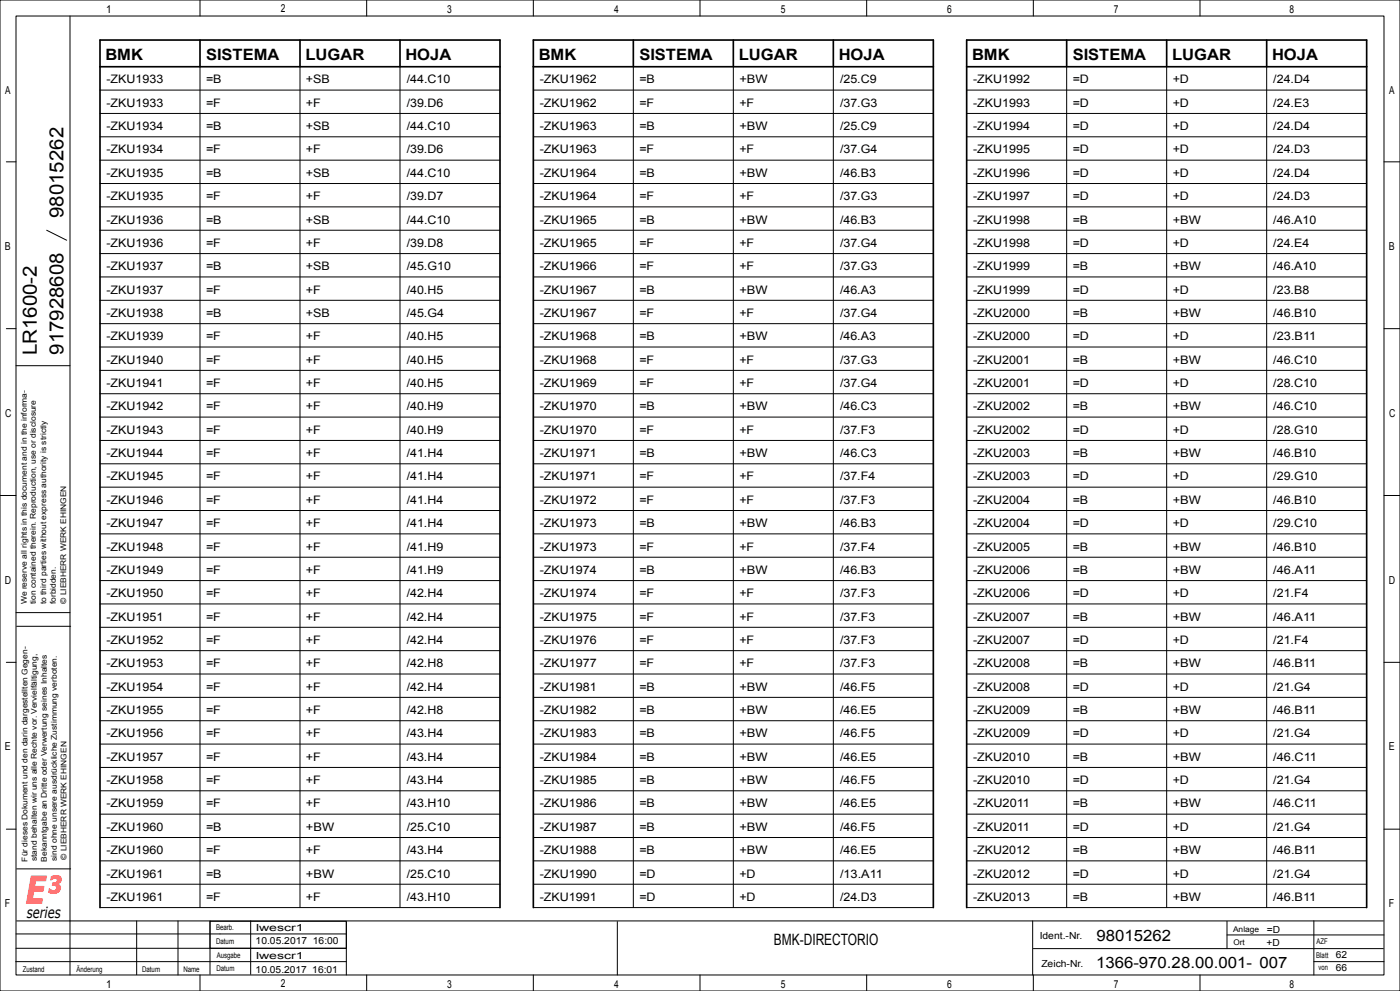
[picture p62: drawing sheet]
<svg xmlns="http://www.w3.org/2000/svg" width="420mm" height="297mm" viewBox="0 0 420 297" stroke-linecap="round" stroke-linejoin="round" font-family="sans-serif">
<defs><g id="words">
<text font-size="11.5" fill="#f00" x="7.6" y="271">E³</text>
<g font-size="5.9">
<text x="19" y="65.3" transform="rotate(-90 19 65.3)">98015262</text>
<text x="11" y="106.5" transform="rotate(-90 11 106.5)">LR1600-2</text>
<text x="19" y="106.3" transform="rotate(-90 19 106.3)">917928608</text>
</g>
<g font-size="4.7">
<text x="31.6" y="18">BMK</text>
<text x="61.8" y="18">SISTEMA</text>
<text x="91.6" y="18">LUGAR</text>
<text x="121.6" y="18">HOJA</text>
<text x="161.6" y="18">BMK</text>
<text x="191.8" y="18">SISTEMA</text>
<text x="221.6" y="18">LUGAR</text>
<text x="251.6" y="18">HOJA</text>
<text x="291.6" y="18">BMK</text>
<text x="321.8" y="18">SISTEMA</text>
<text x="351.6" y="18">LUGAR</text>
<text x="381.6" y="18">HOJA</text>
<text x="328.9" y="281.9">98015262</text>
<text x="232.2" y="283.2">BMK-DIRECTORIO</text>
<text x="328.8" y="290">1366-970.28.00.001- 007</text>
</g>
<text font-size="4.6" x="8" y="275">series</text>
<g font-size="3.5">
<text x="31.9" y="25">-ZKU1933</text>
<text x="61.8" y="25">=B</text>
<text x="91.8" y="25">+SB</text>
<text x="122" y="25">/44.C10</text>
<text x="161.9" y="25">-ZKU1962</text>
<text x="191.8" y="25">=B</text>
<text x="221.8" y="25">+BW</text>
<text x="252" y="25">/25.C9</text>
<text x="291.9" y="25">-ZKU1992</text>
<text x="321.8" y="25">=D</text>
<text x="351.8" y="25">+D</text>
<text x="382" y="25">/24.D4</text>
<text x="31.9" y="32">-ZKU1933</text>
<text x="61.8" y="32">=F</text>
<text x="91.8" y="32">+F</text>
<text x="122" y="32">/39.D6</text>
<text x="161.9" y="32">-ZKU1962</text>
<text x="191.8" y="32">=F</text>
<text x="221.8" y="32">+F</text>
<text x="252" y="32">/37.G3</text>
<text x="291.9" y="32">-ZKU1993</text>
<text x="321.8" y="32">=D</text>
<text x="351.8" y="32">+D</text>
<text x="382" y="32">/24.E3</text>
<text x="31.9" y="39">-ZKU1934</text>
<text x="61.8" y="39">=B</text>
<text x="91.8" y="39">+SB</text>
<text x="122" y="39">/44.C10</text>
<text x="161.9" y="39">-ZKU1963</text>
<text x="191.8" y="39">=B</text>
<text x="221.8" y="39">+BW</text>
<text x="252" y="39">/25.C9</text>
<text x="291.9" y="39">-ZKU1994</text>
<text x="321.8" y="39">=D</text>
<text x="351.8" y="39">+D</text>
<text x="382" y="39">/24.D4</text>
<text x="31.9" y="46">-ZKU1934</text>
<text x="61.8" y="46">=F</text>
<text x="91.8" y="46">+F</text>
<text x="122" y="46">/39.D6</text>
<text x="161.9" y="46">-ZKU1963</text>
<text x="191.8" y="46">=F</text>
<text x="221.8" y="46">+F</text>
<text x="252" y="46">/37.G4</text>
<text x="291.9" y="46">-ZKU1995</text>
<text x="321.8" y="46">=D</text>
<text x="351.8" y="46">+D</text>
<text x="382" y="46">/24.D3</text>
<text x="31.9" y="53">-ZKU1935</text>
<text x="61.8" y="53">=B</text>
<text x="91.8" y="53">+SB</text>
<text x="122" y="53">/44.C10</text>
<text x="161.9" y="53">-ZKU1964</text>
<text x="191.8" y="53">=B</text>
<text x="221.8" y="53">+BW</text>
<text x="252" y="53">/46.B3</text>
<text x="291.9" y="53">-ZKU1996</text>
<text x="321.8" y="53">=D</text>
<text x="351.8" y="53">+D</text>
<text x="382" y="53">/24.D4</text>
<text x="31.9" y="60">-ZKU1935</text>
<text x="61.8" y="60">=F</text>
<text x="91.8" y="60">+F</text>
<text x="122" y="60">/39.D7</text>
<text x="161.9" y="60">-ZKU1964</text>
<text x="191.8" y="60">=F</text>
<text x="221.8" y="60">+F</text>
<text x="252" y="60">/37.G3</text>
<text x="291.9" y="60">-ZKU1997</text>
<text x="321.8" y="60">=D</text>
<text x="351.8" y="60">+D</text>
<text x="382" y="60">/24.D3</text>
<text x="31.9" y="67">-ZKU1936</text>
<text x="61.8" y="67">=B</text>
<text x="91.8" y="67">+SB</text>
<text x="122" y="67">/44.C10</text>
<text x="161.9" y="67">-ZKU1965</text>
<text x="191.8" y="67">=B</text>
<text x="221.8" y="67">+BW</text>
<text x="252" y="67">/46.B3</text>
<text x="291.9" y="67">-ZKU1998</text>
<text x="321.8" y="67">=B</text>
<text x="351.8" y="67">+BW</text>
<text x="382" y="67">/46.A10</text>
<text x="31.9" y="74">-ZKU1936</text>
<text x="61.8" y="74">=F</text>
<text x="91.8" y="74">+F</text>
<text x="122" y="74">/39.D8</text>
<text x="161.9" y="74">-ZKU1965</text>
<text x="191.8" y="74">=F</text>
<text x="221.8" y="74">+F</text>
<text x="252" y="74">/37.G4</text>
<text x="291.9" y="74">-ZKU1998</text>
<text x="321.8" y="74">=D</text>
<text x="351.8" y="74">+D</text>
<text x="382" y="74">/24.E4</text>
<text x="31.9" y="81">-ZKU1937</text>
<text x="61.8" y="81">=B</text>
<text x="91.8" y="81">+SB</text>
<text x="122" y="81">/45.G10</text>
<text x="161.9" y="81">-ZKU1966</text>
<text x="191.8" y="81">=F</text>
<text x="221.8" y="81">+F</text>
<text x="252" y="81">/37.G3</text>
<text x="291.9" y="81">-ZKU1999</text>
<text x="321.8" y="81">=B</text>
<text x="351.8" y="81">+BW</text>
<text x="382" y="81">/46.A10</text>
<text x="31.9" y="88">-ZKU1937</text>
<text x="61.8" y="88">=F</text>
<text x="91.8" y="88">+F</text>
<text x="122" y="88">/40.H5</text>
<text x="161.9" y="88">-ZKU1967</text>
<text x="191.8" y="88">=B</text>
<text x="221.8" y="88">+BW</text>
<text x="252" y="88">/46.A3</text>
<text x="291.9" y="88">-ZKU1999</text>
<text x="321.8" y="88">=D</text>
<text x="351.8" y="88">+D</text>
<text x="382" y="88">/23.B8</text>
<text x="31.9" y="95">-ZKU1938</text>
<text x="61.8" y="95">=B</text>
<text x="91.8" y="95">+SB</text>
<text x="122" y="95">/45.G4</text>
<text x="161.9" y="95">-ZKU1967</text>
<text x="191.8" y="95">=F</text>
<text x="221.8" y="95">+F</text>
<text x="252" y="95">/37.G4</text>
<text x="291.9" y="95">-ZKU2000</text>
<text x="321.8" y="95">=B</text>
<text x="351.8" y="95">+BW</text>
<text x="382" y="95">/46.B10</text>
<text x="31.9" y="102">-ZKU1939</text>
<text x="61.8" y="102">=F</text>
<text x="91.8" y="102">+F</text>
<text x="122" y="102">/40.H5</text>
<text x="161.9" y="102">-ZKU1968</text>
<text x="191.8" y="102">=B</text>
<text x="221.8" y="102">+BW</text>
<text x="252" y="102">/46.A3</text>
<text x="291.9" y="102">-ZKU2000</text>
<text x="321.8" y="102">=D</text>
<text x="351.8" y="102">+D</text>
<text x="382" y="102">/23.B11</text>
<text x="31.9" y="109">-ZKU1940</text>
<text x="61.8" y="109">=F</text>
<text x="91.8" y="109">+F</text>
<text x="122" y="109">/40.H5</text>
<text x="161.9" y="109">-ZKU1968</text>
<text x="191.8" y="109">=F</text>
<text x="221.8" y="109">+F</text>
<text x="252" y="109">/37.G3</text>
<text x="291.9" y="109">-ZKU2001</text>
<text x="321.8" y="109">=B</text>
<text x="351.8" y="109">+BW</text>
<text x="382" y="109">/46.C10</text>
<text x="31.9" y="116">-ZKU1941</text>
<text x="61.8" y="116">=F</text>
<text x="91.8" y="116">+F</text>
<text x="122" y="116">/40.H5</text>
<text x="161.9" y="116">-ZKU1969</text>
<text x="191.8" y="116">=F</text>
<text x="221.8" y="116">+F</text>
<text x="252" y="116">/37.G4</text>
<text x="291.9" y="116">-ZKU2001</text>
<text x="321.8" y="116">=D</text>
<text x="351.8" y="116">+D</text>
<text x="382" y="116">/28.C10</text>
<text x="31.9" y="123">-ZKU1942</text>
<text x="61.8" y="123">=F</text>
<text x="91.8" y="123">+F</text>
<text x="122" y="123">/40.H9</text>
<text x="161.9" y="123">-ZKU1970</text>
<text x="191.8" y="123">=B</text>
<text x="221.8" y="123">+BW</text>
<text x="252" y="123">/46.C3</text>
<text x="291.9" y="123">-ZKU2002</text>
<text x="321.8" y="123">=B</text>
<text x="351.8" y="123">+BW</text>
<text x="382" y="123">/46.C10</text>
<text x="31.9" y="130">-ZKU1943</text>
<text x="61.8" y="130">=F</text>
<text x="91.8" y="130">+F</text>
<text x="122" y="130">/40.H9</text>
<text x="161.9" y="130">-ZKU1970</text>
<text x="191.8" y="130">=F</text>
<text x="221.8" y="130">+F</text>
<text x="252" y="130">/37.F3</text>
<text x="291.9" y="130">-ZKU2002</text>
<text x="321.8" y="130">=D</text>
<text x="351.8" y="130">+D</text>
<text x="382" y="130">/28.G10</text>
<text x="31.9" y="137">-ZKU1944</text>
<text x="61.8" y="137">=F</text>
<text x="91.8" y="137">+F</text>
<text x="122" y="137">/41.H4</text>
<text x="161.9" y="137">-ZKU1971</text>
<text x="191.8" y="137">=B</text>
<text x="221.8" y="137">+BW</text>
<text x="252" y="137">/46.C3</text>
<text x="291.9" y="137">-ZKU2003</text>
<text x="321.8" y="137">=B</text>
<text x="351.8" y="137">+BW</text>
<text x="382" y="137">/46.B10</text>
<text x="31.9" y="144">-ZKU1945</text>
<text x="61.8" y="144">=F</text>
<text x="91.8" y="144">+F</text>
<text x="122" y="144">/41.H4</text>
<text x="161.9" y="144">-ZKU1971</text>
<text x="191.8" y="144">=F</text>
<text x="221.8" y="144">+F</text>
<text x="252" y="144">/37.F4</text>
<text x="291.9" y="144">-ZKU2003</text>
<text x="321.8" y="144">=D</text>
<text x="351.8" y="144">+D</text>
<text x="382" y="144">/29.G10</text>
<text x="31.9" y="151">-ZKU1946</text>
<text x="61.8" y="151">=F</text>
<text x="91.8" y="151">+F</text>
<text x="122" y="151">/41.H4</text>
<text x="161.9" y="151">-ZKU1972</text>
<text x="191.8" y="151">=F</text>
<text x="221.8" y="151">+F</text>
<text x="252" y="151">/37.F3</text>
<text x="291.9" y="151">-ZKU2004</text>
<text x="321.8" y="151">=B</text>
<text x="351.8" y="151">+BW</text>
<text x="382" y="151">/46.B10</text>
<text x="31.9" y="158">-ZKU1947</text>
<text x="61.8" y="158">=F</text>
<text x="91.8" y="158">+F</text>
<text x="122" y="158">/41.H4</text>
<text x="161.9" y="158">-ZKU1973</text>
<text x="191.8" y="158">=B</text>
<text x="221.8" y="158">+BW</text>
<text x="252" y="158">/46.B3</text>
<text x="291.9" y="158">-ZKU2004</text>
<text x="321.8" y="158">=D</text>
<text x="351.8" y="158">+D</text>
<text x="382" y="158">/29.C10</text>
<text x="31.9" y="165">-ZKU1948</text>
<text x="61.8" y="165">=F</text>
<text x="91.8" y="165">+F</text>
<text x="122" y="165">/41.H9</text>
<text x="161.9" y="165">-ZKU1973</text>
<text x="191.8" y="165">=F</text>
<text x="221.8" y="165">+F</text>
<text x="252" y="165">/37.F4</text>
<text x="291.9" y="165">-ZKU2005</text>
<text x="321.8" y="165">=B</text>
<text x="351.8" y="165">+BW</text>
<text x="382" y="165">/46.B10</text>
<text x="31.9" y="172">-ZKU1949</text>
<text x="61.8" y="172">=F</text>
<text x="91.8" y="172">+F</text>
<text x="122" y="172">/41.H9</text>
<text x="161.9" y="172">-ZKU1974</text>
<text x="191.8" y="172">=B</text>
<text x="221.8" y="172">+BW</text>
<text x="252" y="172">/46.B3</text>
<text x="291.9" y="172">-ZKU2006</text>
<text x="321.8" y="172">=B</text>
<text x="351.8" y="172">+BW</text>
<text x="382" y="172">/46.A11</text>
<text x="31.9" y="179">-ZKU1950</text>
<text x="61.8" y="179">=F</text>
<text x="91.8" y="179">+F</text>
<text x="122" y="179">/42.H4</text>
<text x="161.9" y="179">-ZKU1974</text>
<text x="191.8" y="179">=F</text>
<text x="221.8" y="179">+F</text>
<text x="252" y="179">/37.F3</text>
<text x="291.9" y="179">-ZKU2006</text>
<text x="321.8" y="179">=D</text>
<text x="351.8" y="179">+D</text>
<text x="382" y="179">/21.F4</text>
<text x="31.9" y="186">-ZKU1951</text>
<text x="61.8" y="186">=F</text>
<text x="91.8" y="186">+F</text>
<text x="122" y="186">/42.H4</text>
<text x="161.9" y="186">-ZKU1975</text>
<text x="191.8" y="186">=F</text>
<text x="221.8" y="186">+F</text>
<text x="252" y="186">/37.F3</text>
<text x="291.9" y="186">-ZKU2007</text>
<text x="321.8" y="186">=B</text>
<text x="351.8" y="186">+BW</text>
<text x="382" y="186">/46.A11</text>
<text x="31.9" y="193">-ZKU1952</text>
<text x="61.8" y="193">=F</text>
<text x="91.8" y="193">+F</text>
<text x="122" y="193">/42.H4</text>
<text x="161.9" y="193">-ZKU1976</text>
<text x="191.8" y="193">=F</text>
<text x="221.8" y="193">+F</text>
<text x="252" y="193">/37.F3</text>
<text x="291.9" y="193">-ZKU2007</text>
<text x="321.8" y="193">=D</text>
<text x="351.8" y="193">+D</text>
<text x="382" y="193">/21.F4</text>
<text x="31.9" y="200">-ZKU1953</text>
<text x="61.8" y="200">=F</text>
<text x="91.8" y="200">+F</text>
<text x="122" y="200">/42.H8</text>
<text x="161.9" y="200">-ZKU1977</text>
<text x="191.8" y="200">=F</text>
<text x="221.8" y="200">+F</text>
<text x="252" y="200">/37.F3</text>
<text x="291.9" y="200">-ZKU2008</text>
<text x="321.8" y="200">=B</text>
<text x="351.8" y="200">+BW</text>
<text x="382" y="200">/46.B11</text>
<text x="31.9" y="207">-ZKU1954</text>
<text x="61.8" y="207">=F</text>
<text x="91.8" y="207">+F</text>
<text x="122" y="207">/42.H4</text>
<text x="161.9" y="207">-ZKU1981</text>
<text x="191.8" y="207">=B</text>
<text x="221.8" y="207">+BW</text>
<text x="252" y="207">/46.F5</text>
<text x="291.9" y="207">-ZKU2008</text>
<text x="321.8" y="207">=D</text>
<text x="351.8" y="207">+D</text>
<text x="382" y="207">/21.G4</text>
<text x="31.9" y="214">-ZKU1955</text>
<text x="61.8" y="214">=F</text>
<text x="91.8" y="214">+F</text>
<text x="122" y="214">/42.H8</text>
<text x="161.9" y="214">-ZKU1982</text>
<text x="191.8" y="214">=B</text>
<text x="221.8" y="214">+BW</text>
<text x="252" y="214">/46.E5</text>
<text x="291.9" y="214">-ZKU2009</text>
<text x="321.8" y="214">=B</text>
<text x="351.8" y="214">+BW</text>
<text x="382" y="214">/46.B11</text>
<text x="31.9" y="221">-ZKU1956</text>
<text x="61.8" y="221">=F</text>
<text x="91.8" y="221">+F</text>
<text x="122" y="221">/43.H4</text>
<text x="161.9" y="221">-ZKU1983</text>
<text x="191.8" y="221">=B</text>
<text x="221.8" y="221">+BW</text>
<text x="252" y="221">/46.F5</text>
<text x="291.9" y="221">-ZKU2009</text>
<text x="321.8" y="221">=D</text>
<text x="351.8" y="221">+D</text>
<text x="382" y="221">/21.G4</text>
<text x="31.9" y="228">-ZKU1957</text>
<text x="61.8" y="228">=F</text>
<text x="91.8" y="228">+F</text>
<text x="122" y="228">/43.H4</text>
<text x="161.9" y="228">-ZKU1984</text>
<text x="191.8" y="228">=B</text>
<text x="221.8" y="228">+BW</text>
<text x="252" y="228">/46.E5</text>
<text x="291.9" y="228">-ZKU2010</text>
<text x="321.8" y="228">=B</text>
<text x="351.8" y="228">+BW</text>
<text x="382" y="228">/46.C11</text>
<text x="31.9" y="235">-ZKU1958</text>
<text x="61.8" y="235">=F</text>
<text x="91.8" y="235">+F</text>
<text x="122" y="235">/43.H4</text>
<text x="161.9" y="235">-ZKU1985</text>
<text x="191.8" y="235">=B</text>
<text x="221.8" y="235">+BW</text>
<text x="252" y="235">/46.F5</text>
<text x="291.9" y="235">-ZKU2010</text>
<text x="321.8" y="235">=D</text>
<text x="351.8" y="235">+D</text>
<text x="382" y="235">/21.G4</text>
<text x="31.9" y="242">-ZKU1959</text>
<text x="61.8" y="242">=F</text>
<text x="91.8" y="242">+F</text>
<text x="122" y="242">/43.H10</text>
<text x="161.9" y="242">-ZKU1986</text>
<text x="191.8" y="242">=B</text>
<text x="221.8" y="242">+BW</text>
<text x="252" y="242">/46.E5</text>
<text x="291.9" y="242">-ZKU2011</text>
<text x="321.8" y="242">=B</text>
<text x="351.8" y="242">+BW</text>
<text x="382" y="242">/46.C11</text>
<text x="31.9" y="249">-ZKU1960</text>
<text x="61.8" y="249">=B</text>
<text x="91.8" y="249">+BW</text>
<text x="122" y="249">/25.C10</text>
<text x="161.9" y="249">-ZKU1987</text>
<text x="191.8" y="249">=B</text>
<text x="221.8" y="249">+BW</text>
<text x="252" y="249">/46.F5</text>
<text x="291.9" y="249">-ZKU2011</text>
<text x="321.8" y="249">=D</text>
<text x="351.8" y="249">+D</text>
<text x="382" y="249">/21.G4</text>
<text x="31.9" y="256">-ZKU1960</text>
<text x="61.8" y="256">=F</text>
<text x="91.8" y="256">+F</text>
<text x="122" y="256">/43.H4</text>
<text x="161.9" y="256">-ZKU1988</text>
<text x="191.8" y="256">=B</text>
<text x="221.8" y="256">+BW</text>
<text x="252" y="256">/46.E5</text>
<text x="291.9" y="256">-ZKU2012</text>
<text x="321.8" y="256">=B</text>
<text x="351.8" y="256">+BW</text>
<text x="382" y="256">/46.B11</text>
<text x="31.9" y="263">-ZKU1961</text>
<text x="61.8" y="263">=B</text>
<text x="91.8" y="263">+BW</text>
<text x="122" y="263">/25.C10</text>
<text x="161.9" y="263">-ZKU1990</text>
<text x="191.8" y="263">=D</text>
<text x="221.8" y="263">+D</text>
<text x="252" y="263">/13.A11</text>
<text x="291.9" y="263">-ZKU2012</text>
<text x="321.8" y="263">=D</text>
<text x="351.8" y="263">+D</text>
<text x="382" y="263">/21.G4</text>
<text x="31.9" y="270">-ZKU1961</text>
<text x="61.8" y="270">=F</text>
<text x="91.8" y="270">+F</text>
<text x="122" y="270">/43.H10</text>
<text x="161.9" y="270">-ZKU1991</text>
<text x="191.8" y="270">=D</text>
<text x="221.8" y="270">+D</text>
<text x="252" y="270">/24.D3</text>
<text x="291.9" y="270">-ZKU2013</text>
<text x="321.8" y="270">=B</text>
<text x="351.8" y="270">+BW</text>
<text x="382" y="270">/46.B11</text>
</g>
<g font-size="3.3">
<text x="31.9" y="3.8">1</text>
<text x="84.3" y="3.7">2</text>
<text x="134.2" y="3.8">3</text>
<text x="184.3" y="3.8">4</text>
<text x="234.3" y="3.8">5</text>
<text x="284.2" y="3.8">6</text>
<text x="334.2" y="3.8">7</text>
<text x="386.9" y="3.8">8</text>
<text x="1.6" y="28.1">A</text>
<text x="416.8" y="28.1">A</text>
<text x="1.5" y="74.9">B</text>
<text x="416.7" y="74.9">B</text>
<text x="1.6" y="124.9">C</text>
<text x="416.8" y="124.9">C</text>
<text x="1.5" y="174.9">D</text>
<text x="416.7" y="174.9">D</text>
<text x="1.5" y="224.9">E</text>
<text x="416.7" y="224.9">E</text>
<text x="1.4" y="271.9">F</text>
<text x="416.6" y="271.9">F</text>
<text x="31.9" y="296">1</text>
<text x="84.3" y="295.9">2</text>
<text x="134.2" y="296">3</text>
<text x="184.3" y="296">4</text>
<text x="234.3" y="296">5</text>
<text x="284.2" y="296">6</text>
<text x="334.2" y="296">7</text>
<text x="386.9" y="296">8</text>
</g>
<g font-size="2.9">
<text x="76.8" y="279">lwescr1</text>
<text x="311.9" y="281.5">Ident.-Nr.</text>
<text x="380" y="279.5">=D</text>
<text x="76.7" y="283">10.05.2017 16:00</text>
<text x="76.8" y="287.5">lwescr1</text>
<text x="379.9" y="283.4">+D</text>
<text x="400.8" y="287.2">62</text>
<text x="76.7" y="291.5">10.05.2017</text>
<text x="93.7" y="291.5">16:01</text>
<text x="312.4" y="289.7">Zeich-Nr.</text>
<text x="400.8" y="291.1">66</text>
</g>
<g font-size="2.3">
<text x="8" y="181.1" transform="rotate(-90 8 181.1)">We reserve all rights in this document and in the informa-</text>
<text x="10.7" y="181.1" transform="rotate(-90 10.7 181.1)">tion contained therein. Reproduction, use or disclosure</text>
<text x="13.8" y="181.1" transform="rotate(-90 13.8 181.1)">to third parties without express authority is strictly</text>
<text x="16.7" y="181.1" transform="rotate(-90 16.7 181.1)">forbidden.</text>
<text x="19.8" y="181" transform="rotate(-90 19.8 181)">© LIEBHERR WERK EHINGEN</text>
<text x="19.9" y="257.7" transform="rotate(-90 19.9 257.7)">© LIEBHERR WERK EHINGEN</text>
<text x="8.2" y="258.2" transform="rotate(-90 8.2 258.2)">Für dieses Dokument und den darin dargestellten Gegen-</text>
<text x="11" y="258.1" transform="rotate(-90 11 258.1)">stand behalten wir uns alle Rechte vor. Vervielfältigung,</text>
<text x="14" y="258.2" transform="rotate(-90 14 258.2)">Bekanntgabe an Dritte oder Verwertung seines Inhaltes</text>
<text x="17" y="258" transform="rotate(-90 17 258)">sind ohne unsere ausdrückliche Zustimmung verboten.</text>
<text x="64.8" y="278.8">Bearb.</text>
<text x="369.9" y="279.3">Anlage</text>
<text x="64.8" y="282.9">Datum</text>
<text x="65" y="287">Ausgabe</text>
<text x="370" y="283.2">Ort</text>
<text x="394.9" y="287.1">Blatt</text>
<text x="394.9" y="283">AZF</text>
<text x="6.8" y="291.2">Zustand</text>
<text x="22.9" y="291.2">Änderung</text>
<text x="42.6" y="291.2">Datum</text>
<text x="55" y="291.2">Name</text>
<text x="64.9" y="290.9">Datum</text>
<text x="395.6" y="290.8">von</text>
</g>
</g></defs>
<g fill="none" stroke="#000" stroke-width=".3">
<path d="M0 0h420v297h-420zM4.8 4.8h410.4v287.4h-410.4zM21 4.8v287.4M60 0v4.8M110 0v4.8M160 0v4.8M210 0v4.8M260 0v4.8M310 0v4.8M360 0v4.8M30 27h120M30 34h120"/>
<path d="M60 20v252M90 20v252M120 20v252M160 27h120M160 34h120M190 20v252M220 20v252M250 20v252M290 27h120M290 34h120M320 20v252M350 20v252"/>
<path d="M380 20v252M1.9 48.5h2.9M30 41h120M30 48h120M30 55h120M160 41h120M160 48h120M160 55h120M290 41h120M290 48h120M290 55h120M415.2 48.5h4.8"/>
<path d="M14 69l6 3M30 62h120M30 69h120M30 76h120M160 62h120M160 69h120M160 76h120M290 62h120M290 69h120M290 76h120M1.9 98.5h2.9M30 83h120"/>
<path d="M30 90h120M30 97h120M160 83h120M160 90h120M160 97h120M290 83h120M290 90h120M290 97h120M415.2 98.5h4.8M4.8 109.6h16.2M30 104h120M30 111h120"/>
<path d="M30 118h120M160 104h120M160 111h120M160 118h120M290 104h120M290 111h120M290 118h120M30 125h120M30 132h120M30 139h120M160 125h120M160 132h120"/>
<path d="M160 139h120M290 125h120M290 132h120M290 139h120M0 148.5h4.8M30 146h120M30 153h120M160 146h120M160 153h120M290 146h120M290 153h120M415.2 148.5h4.7"/>
<path d="M30 160h120M30 167h120M30 174h120M160 160h120M160 167h120M160 174h120M290 160h120M290 167h120M290 174h120M1.9 198.5h2.9M4.8 183.6h16.2M5 187.7h16.2"/>
<path d="M30 181h120M30 188h120M30 195h120M160 181h120M160 188h120M160 195h120M290 181h120M290 188h120M290 195h120M415.2 198.5h4.8M30 202h120M30 209h120"/>
<path d="M30 216h120M160 202h120M160 209h120M160 216h120M290 202h120M290 209h120M290 216h120M30 223h120M30 230h120M30 237h120M160 223h120M160 230h120"/>
<path d="M160 237h120M290 223h120M290 230h120M290 237h120M1.9 248.5h2.9M30 244h120M30 251h120M30 258h120M160 244h120M160 251h120M160 258h120M290 244h120"/>
<path d="M290 251h120M290 258h120M415.2 248.5h4.8M4.8 279.9h99.1M5 260.4h16.2M5 276h410M30 265h120M30 272h120M41 276v16.1M53.4 276v16.2M63 276.1h40.9v8.1h-40.9zM63 276v16"/>
<path d="M75.2 276v16M103.9 276.2v16M160 265h120M160 272h120M185.2 276.2v16M290 265h120M290 272h120M309.8 276v16.2M368.1 276.1v8.2M394.2 276v16.2M4.7 288.2h99.2M4.8 284.2h99.1"/>
<path d="M60 292.2v4.8M110 292.2v4.8M160 292.2v4.8M210 292.2v4.8M260 292.2v4.8M310 292.2v4.8M310 284.3h105M360 292.2v4.8M368.1 280.2h47.1M415.2 288.2h-21"/>
</g>
<g fill="none" stroke="#000" stroke-width=".5">
<path d="M60 12v8M90 12v8M120 12v8M190 12v8M220 12v8M250 12v8M320 12v8M350 12v8M380 12v8M30 20h120M160 20h120M290 20h120"/>
<path d="M30 272v-260h120v260M160 272v-260h120v260M290 272v-260h120v260"/>
</g>
<use href="#words"/>
</svg>
